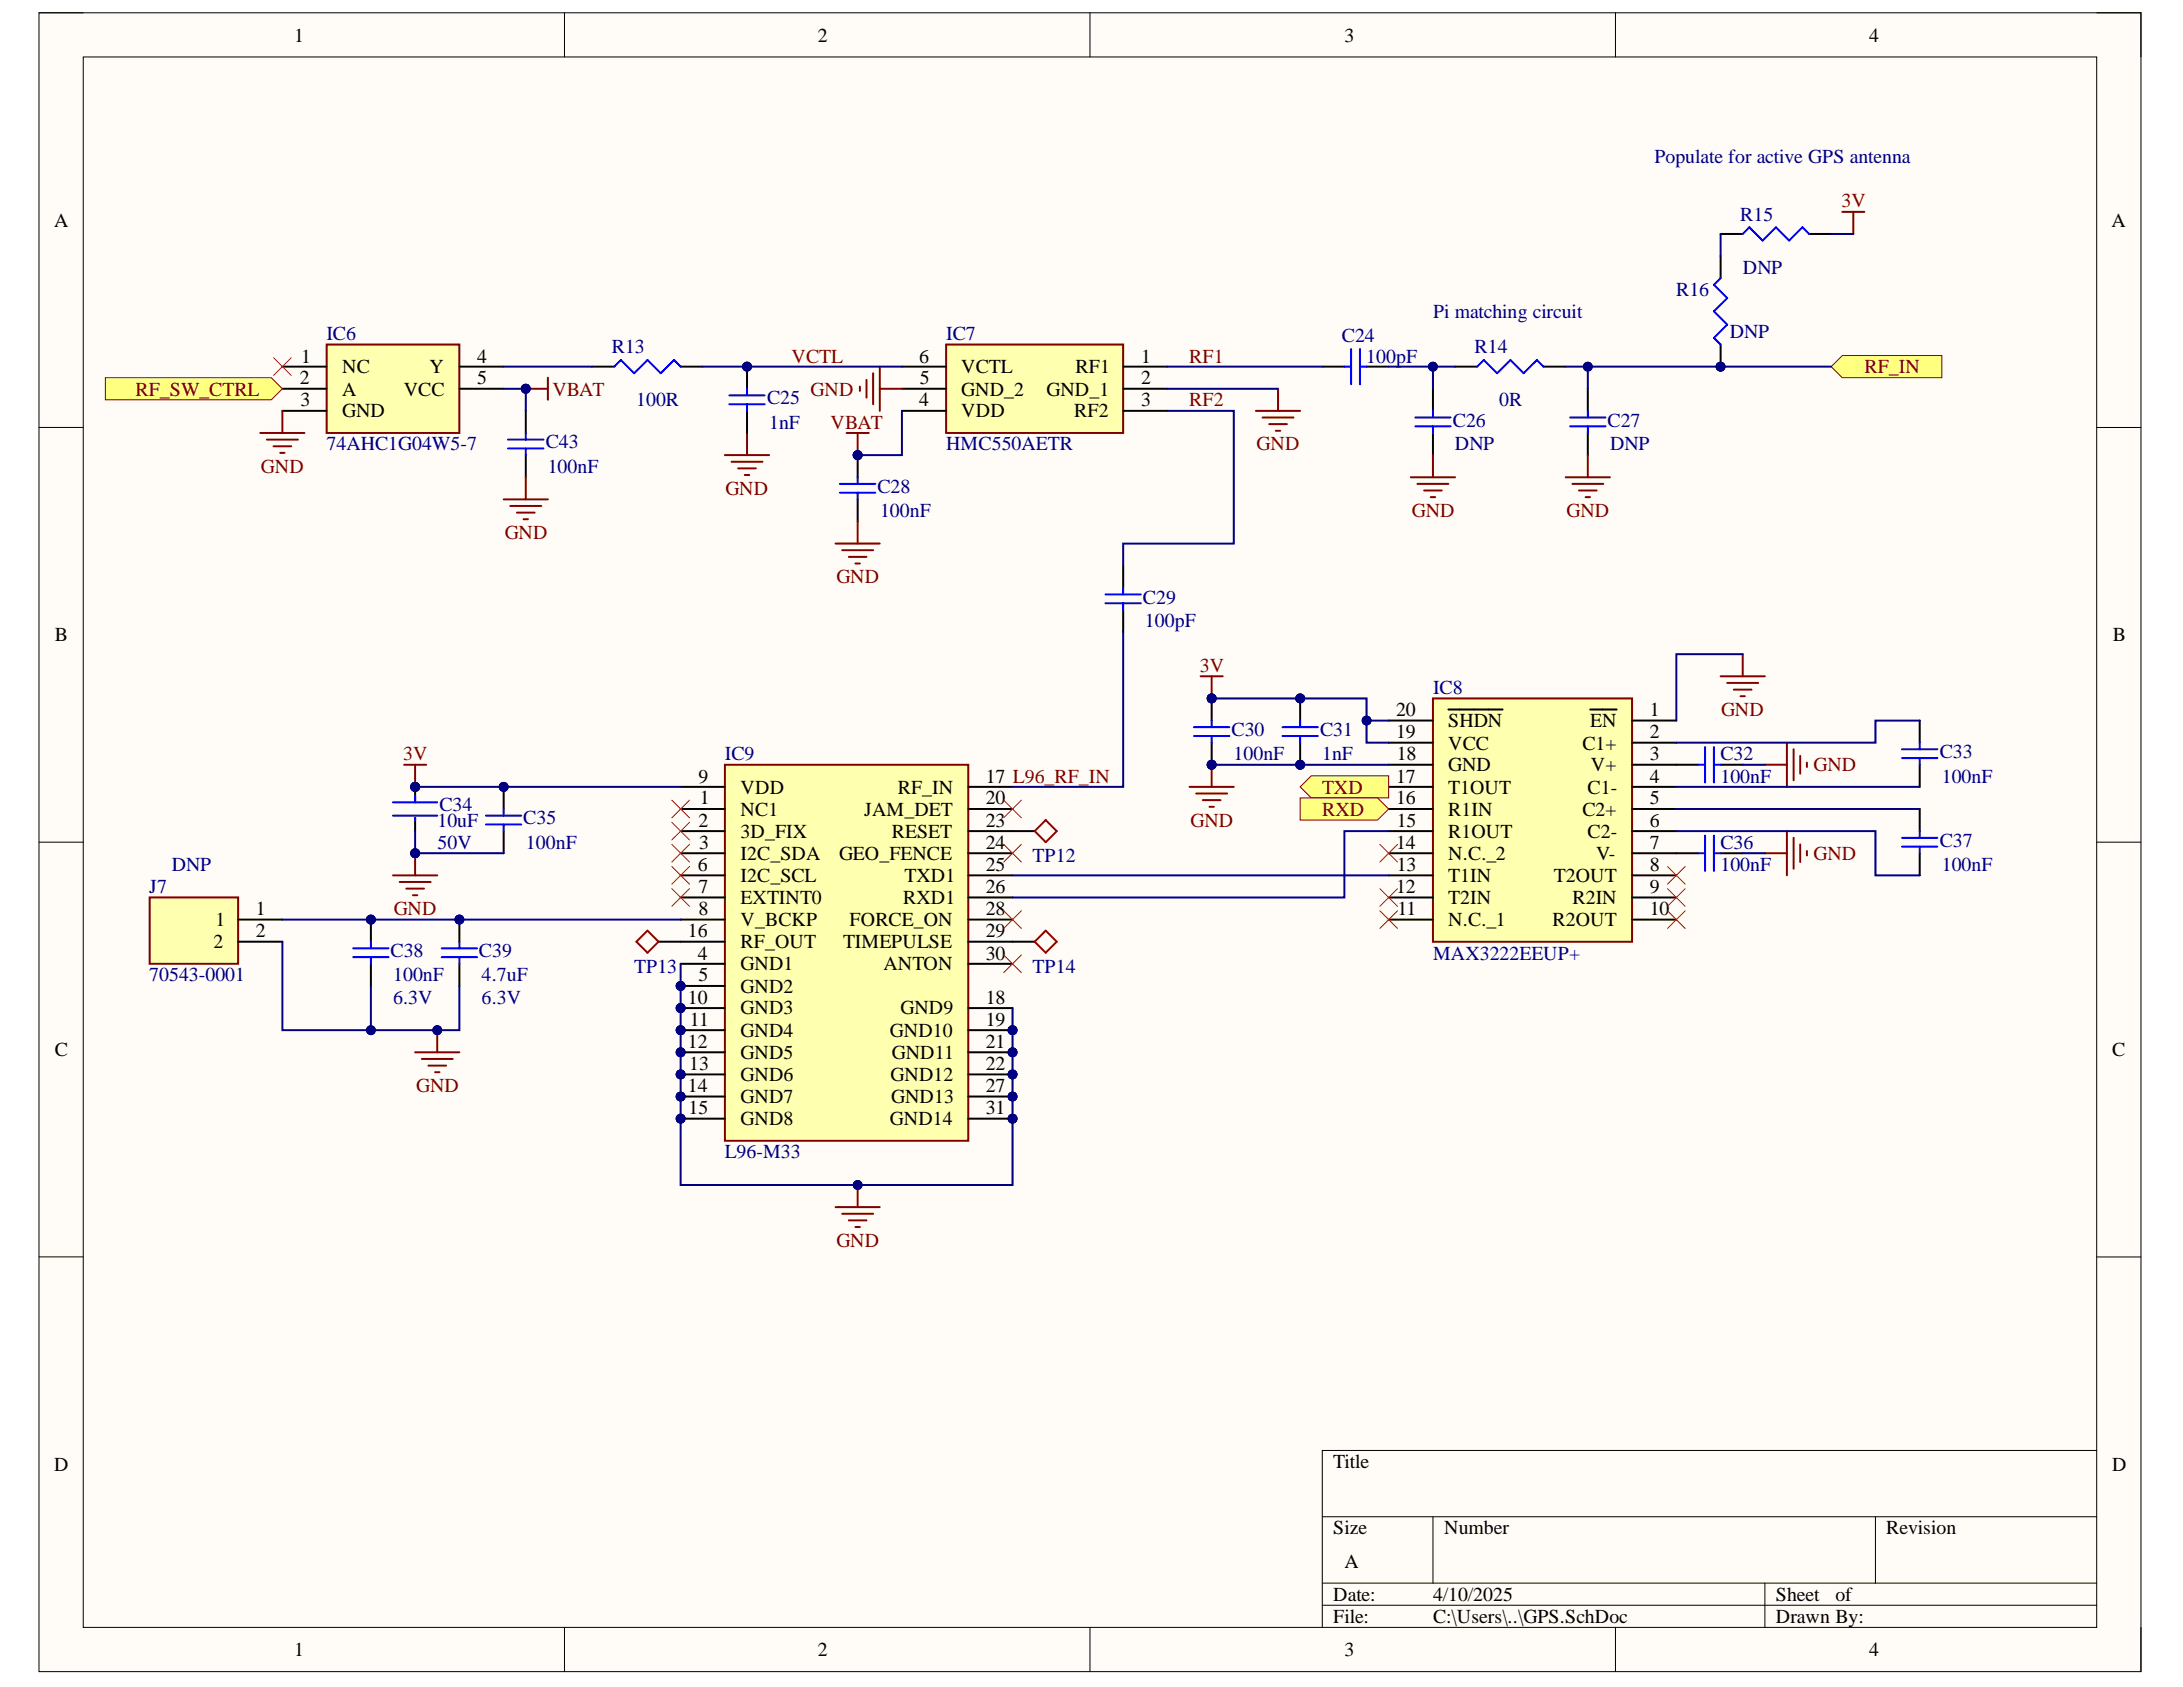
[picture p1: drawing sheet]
<svg xmlns="http://www.w3.org/2000/svg" width="279mm" height="216mm" viewBox="0 0 279 216" stroke-linecap="round" stroke-linejoin="round" font-family="sans-serif">
<defs><g id="words">
<g font-size="2.5">
<text x="37.6" y="5.3">1</text>
<text x="104.7" y="5.3">2</text>
<text x="172.1" y="5.3">3</text>
<text x="239.2" y="5.3">4</text>
<text x="6.9" y="29">A</text>
<text x="270.3" y="29">A</text>
<text x="38.6" y="46.4">1</text>
<text x="43.8" y="47.8">NC</text>
<text x="55" y="47.8">Y</text>
<text x="61.1" y="46.4">4</text>
<text x="117.6" y="46.4">6</text>
<text x="123" y="47.8">VCTL</text>
<text x="137.7" y="47.8">RF1</text>
<text x="146" y="46.4">1</text>
<text x="38.4" y="49.2">2</text>
<text x="38.5" y="52">3</text>
<text x="43.8" y="50.6">A</text>
<text x="43.8" y="53.4">GND</text>
<text x="51.7" y="50.6">VCC</text>
<text x="61.1" y="49.2">5</text>
<text x="117.6" y="52">4</text>
<text x="117.7" y="49.2">5</text>
<text x="123" y="50.6">GND_2</text>
<text x="123" y="53.4">VDD</text>
<text x="133.9" y="50.6">GND_1</text>
<text x="137.5" y="53.4">RF2</text>
<text x="146" y="49.2">2</text>
<text x="146" y="52">3</text>
<text x="7" y="82.1">B</text>
<text x="270.4" y="82.1">B</text>
<text x="178.7" y="91.6">20</text>
<text x="178.7" y="94.5">19</text>
<text x="185.4" y="93.1">SHDN</text>
<text x="185.4" y="95.9">VCC</text>
<text x="202.5" y="95.9">C1+</text>
<text x="203.5" y="93.1">EN</text>
<text x="211.1" y="91.6">1</text>
<text x="211.1" y="94.5">2</text>
<text x="89.4" y="100.2">9</text>
<text x="94.8" y="101.6">VDD</text>
<text x="114.9" y="101.6">RF_IN</text>
<text x="126.2" y="100.2">17 L96_RF_IN</text>
<text x="178.7" y="100.2">17</text>
<text x="178.8" y="97.3">18</text>
<text x="185.4" y="98.7">GND</text>
<text x="185.4" y="101.6">T1OUT</text>
<text x="203.2" y="101.6">C1-</text>
<text x="203.6" y="98.7">V+</text>
<text x="211.1" y="97.3">3</text>
<text x="211.1" y="100.2">4</text>
<text x="89.4" y="105.8">2</text>
<text x="89.5" y="103">1</text>
<text x="94.8" y="104.4">NC1</text>
<text x="94.8" y="107.3">3D_FIX</text>
<text x="110.6" y="104.4">JAM_DET</text>
<text x="114.2" y="107.3">RESET</text>
<text x="126.2" y="103">20</text>
<text x="126.2" y="105.8">23</text>
<text x="178.7" y="103">16</text>
<text x="178.8" y="105.8">15</text>
<text x="185.4" y="104.4">R1IN</text>
<text x="185.4" y="107.3">R1OUT</text>
<text x="202.5" y="104.4">C2+</text>
<text x="203.2" y="107.3">C2-</text>
<text x="211.1" y="103">5</text>
<text x="211.1" y="105.8">6</text>
<text x="89.3" y="111.5">6</text>
<text x="89.5" y="108.6">3</text>
<text x="94.8" y="110.1">I2C_SDA</text>
<text x="94.8" y="112.8">I2C_SCL</text>
<text x="107.4" y="110.1">GEO_FENCE</text>
<text x="115.8" y="112.8">TXD1</text>
<text x="126.2" y="108.6">24</text>
<text x="126.2" y="111.5">25</text>
<text x="178.7" y="108.6">14</text>
<text x="178.8" y="111.5">13</text>
<text x="185.4" y="110.1">N.C._2</text>
<text x="185.4" y="112.8">T1IN</text>
<text x="198.9" y="112.8">T2OUT</text>
<text x="204.3" y="110.1">V-</text>
<text x="211.1" y="108.6">7</text>
<text x="211.1" y="111.5">8</text>
<text x="27.6" y="118.5">1</text>
<text x="32.7" y="117.2">1</text>
<text x="32.7" y="119.9">2</text>
<text x="88" y="119.9">16</text>
<text x="89.4" y="114.3">7</text>
<text x="89.4" y="117.2">8</text>
<text x="94.8" y="115.7">EXTINT0</text>
<text x="94.8" y="118.5">V_BCKP</text>
<text x="108.7" y="118.5">FORCE_ON</text>
<text x="115.6" y="115.7">RXD1</text>
<text x="126.2" y="114.3">26</text>
<text x="126.2" y="117.2">28</text>
<text x="126.2" y="119.9">29</text>
<text x="178.7" y="114.3">12</text>
<text x="178.8" y="117.2">11</text>
<text x="185.4" y="115.7">T2IN</text>
<text x="185.4" y="118.5">N.C._1</text>
<text x="198.7" y="118.5">R2OUT</text>
<text x="201.3" y="115.7">R2IN</text>
<text x="211.1" y="114.3">9</text>
<text x="211.1" y="117.2">10</text>
<text x="27.3" y="121.4">2</text>
<text x="89.3" y="122.8">4</text>
<text x="89.4" y="125.6">5</text>
<text x="94.8" y="124.2">GND1</text>
<text x="94.8" y="121.4">RF_OUT</text>
<text x="107.9" y="121.4">TIMEPULSE</text>
<text x="113.1" y="124.2">ANTON</text>
<text x="126.2" y="122.8">30</text>
<text x="88" y="128.5">10</text>
<text x="88.3" y="131.3">11</text>
<text x="94.8" y="127">GND2</text>
<text x="94.8" y="129.8">GND3</text>
<text x="115.3" y="129.8">GND9</text>
<text x="126.2" y="128.5">18</text>
<text x="126.2" y="131.3">19</text>
<text x="7" y="135.2">C</text>
<text x="88" y="134.1">12</text>
<text x="88.2" y="136.9">13</text>
<text x="94.8" y="132.7">GND4</text>
<text x="94.8" y="135.5">GND5</text>
<text x="113.9" y="132.7">GND10</text>
<text x="114.2" y="135.5">GND11</text>
<text x="126.2" y="134.1">21</text>
<text x="126.2" y="136.9">22</text>
<text x="270.3" y="135.2">C</text>
<text x="88" y="139.8">14</text>
<text x="88.1" y="142.6">15</text>
<text x="94.8" y="138.4">GND6</text>
<text x="94.8" y="141.2">GND7</text>
<text x="114" y="138.4">GND12</text>
<text x="114.1" y="141.2">GND13</text>
<text x="126.2" y="139.8">27</text>
<text x="126.2" y="142.6">31</text>
<text x="94.8" y="144">GND8</text>
<text x="113.9" y="144">GND14</text>
<text x="6.9" y="188.2">D</text>
<text x="170.6" y="187.9">Title</text>
<text x="270.3" y="188.2">D</text>
<text x="170.6" y="196.4">Size</text>
<text x="184.9" y="196.4">Number</text>
<text x="241.4" y="196.4">Revision</text>
<text x="172.1" y="200.7">A</text>
<text x="170.6" y="204.9">Date:</text>
<text x="170.6" y="207.7">File:</text>
<text x="183.4" y="204.9">4/10/2025</text>
<text x="183.4" y="207.7">C:\Users\..\GPS.SchDoc</text>
<text x="227.3" y="204.9">Sheet</text>
<text x="227.3" y="207.7">Drawn By:</text>
<text x="234.9" y="204.9">of</text>
<text x="37.6" y="212">1</text>
<text x="104.7" y="212">2</text>
<text x="172.1" y="212">3</text>
<text x="239.2" y="212">4</text>
</g>
<g font-size="2.5" fill="#000080">
<text x="211.7" y="20.9">Populate for active GPS antenna</text>
<text x="222.7" y="28.2">R15</text>
<text x="223.1" y="35.1">DNP</text>
<text x="183.4" y="40.7">Pi matching circuit</text>
<text x="214.5" y="37.9">R16</text>
<text x="41.8" y="43.5">IC6</text>
<text x="78.3" y="45.2">R13</text>
<text x="121.1" y="43.5">IC7</text>
<text x="171.7" y="43.8">C24</text>
<text x="174.9" y="46.4">100pF</text>
<text x="188.7" y="45.2">R14</text>
<text x="221.4" y="43.3">DNP</text>
<text x="81.4" y="52">100R</text>
<text x="98.2" y="51.7">C25</text>
<text x="191.9" y="52">0R</text>
<text x="41.8" y="57.6">74AHC1G04W5-7</text>
<text x="69.8" y="57.4">C43</text>
<text x="98.4" y="54.9">1nF</text>
<text x="121.1" y="57.6">HMC550AETR</text>
<text x="185.9" y="54.6">C26</text>
<text x="186.2" y="57.6">DNP</text>
<text x="205.7" y="54.6">C27</text>
<text x="206.1" y="57.6">DNP</text>
<text x="70.1" y="60.5">100nF</text>
<text x="112.3" y="63.1">C28</text>
<text x="112.6" y="66.2">100nF</text>
<text x="146.3" y="77.3">C29</text>
<text x="146.5" y="80.3">100pF</text>
<text x="183.4" y="88.8">IC8</text>
<text x="157.6" y="94.2">C30</text>
<text x="169" y="94.2">C31</text>
<text x="92.8" y="97.3">IC9</text>
<text x="157.9" y="97.3">100nF</text>
<text x="169.2" y="97.3">1nF</text>
<text x="220.2" y="100.2">100nF</text>
<text x="220.2" y="97.3">C32</text>
<text x="248.3" y="97">C33</text>
<text x="248.5" y="100.2">100nF</text>
<text x="56" y="105.8">10uF</text>
<text x="56.2" y="103.8">C34</text>
<text x="67" y="105.5">C35</text>
<text x="22" y="111.5">DNP</text>
<text x="56" y="108.6">50V</text>
<text x="67.3" y="108.6">100nF</text>
<text x="132.2" y="110.3">TP12</text>
<text x="220.2" y="111.5">100nF</text>
<text x="220.2" y="108.6">C36</text>
<text x="248.3" y="108.4">C37</text>
<text x="248.5" y="111.5">100nF</text>
<text x="19.1" y="114.3">J7</text>
<text x="19.1" y="125.6">70543-0001</text>
<text x="50" y="122.5">C38</text>
<text x="50.3" y="125.6">100nF</text>
<text x="61.3" y="122.5">C39</text>
<text x="61.6" y="125.6">4.7uF</text>
<text x="81.2" y="124.5">TP13</text>
<text x="132.2" y="124.5">TP14</text>
<text x="183.4" y="122.8">MAX3222EEUP+</text>
<text x="50.3" y="128.5">6.3V</text>
<text x="61.6" y="128.5">6.3V</text>
<text x="92.8" y="148.3">L96-M33</text>
</g>
<g font-size="2.5" fill="#800000">
<text x="235.7" y="26.5">3V</text>
<text x="101.3" y="46.4">VCTL</text>
<text x="152.2" y="46.4">RF1</text>
<text x="238.6" y="47.8">RF_IN</text>
<text x="17.3" y="50.6">RF_SW_CTRL</text>
<text x="70.7" y="50.6">VBAT</text>
<text x="103.8" y="50.6">GND</text>
<text x="152.2" y="52">RF2</text>
<text x="106.3" y="54.9">VBAT</text>
<text x="160.8" y="57.6">GND</text>
<text x="33.4" y="60.5">GND</text>
<text x="92.8" y="63.3">GND</text>
<text x="64.6" y="69">GND</text>
<text x="180.7" y="66.2">GND</text>
<text x="200.5" y="66.2">GND</text>
<text x="107.1" y="74.6">GND</text>
<text x="153.6" y="86">3V</text>
<text x="220.3" y="91.6">GND</text>
<text x="51.6" y="97.3">3V</text>
<text x="169.2" y="101.6">TXD</text>
<text x="232.1" y="98.7">GND</text>
<text x="152.4" y="105.8">GND</text>
<text x="169.2" y="104.4">RXD</text>
<text x="232.1" y="110.1">GND</text>
<text x="50.4" y="117.2">GND</text>
<text x="53.3" y="139.8">GND</text>
<text x="107.1" y="159.6">GND</text>
</g>
</g></defs>
<path d="M5 1.6h269v212.3h-269z" fill-rule="evenodd" fill="#fffcf8"/>
<path d="M5 1.6h269v212.3h-269z" fill="none" stroke="#000" stroke-width=".13"/>
<path d="M10.7 7.3h257.7v201h-257.7z" fill-rule="evenodd" fill="#fffcf8"/>
<g fill="none" stroke="#000" stroke-width=".13">
<path d="M5 1.6h5.7M10.7 7.3h257.7v201h-257.7zM72.2 1.6v5.7M139.5 1.6v5.7M206.8 1.6v5.7M268.4 1.6h5.6v5.7M5 54.7h5.7M268.4 54.7h5.6M5 107.8h5.7M268.4 107.8h5.6M5 160.9h5.7M268.4 160.9h5.6"/>
<path d="M169.2 194.1h99.2M183.4 194.1v8.5M240 194.1v8.5M268.4 185.6h-99.2v22.7M72.2 208.3v5.6M139.5 208.3v5.6M169.2 202.6h99.2M169.2 205.4h99.2M206.8 208.3v5.6M225.9 202.6v5.7M274 208.3v5.6"/>
</g>
<circle cx="58.8" cy="117.7" r=".57" fill="#000080"/>
<circle cx="58.8" cy="117.7" r=".57" fill="none" stroke="#000080" stroke-width=".13"/>
<path d="M58.8 117.7v2.8M58.8 123.3v2.9" fill="none" stroke="#000" stroke-width=".25"/>
<circle cx="58.8" cy="117.7" r=".57" fill="#000080"/>
<circle cx="58.8" cy="117.7" r=".57" fill="none" stroke="#000080" stroke-width=".13"/>
<path d="M56.5 121.4h4.6M56.5 122.5h4.6M58.8 120.5v.9M58.8 122.5v.8" fill="none" stroke="#00f" stroke-width=".25"/>
<circle cx="47.5" cy="117.7" r=".57" fill="#000080"/>
<circle cx="47.5" cy="117.7" r=".57" fill="none" stroke="#000080" stroke-width=".13"/>
<path d="M47.5 117.7v2.8M47.5 123.3v2.9" fill="none" stroke="#000" stroke-width=".25"/>
<circle cx="47.5" cy="117.7" r=".57" fill="#000080"/>
<circle cx="47.5" cy="117.7" r=".57" fill="none" stroke="#000080" stroke-width=".13"/>
<path d="M45.2 121.4h4.5M45.2 122.5h4.5M47.5 120.5v.9M47.5 122.5v.8" fill="none" stroke="#00f" stroke-width=".25"/>
<path d="M53.1 134.7h5.7M54 135.5h3.9M54.8 136.4h2.3M55.7 137.2h.5M56 131.8v2.9" fill="none" stroke="#800000" stroke-width=".25"/>
<circle cx="56" cy="131.8" r=".57" fill="#000080"/>
<circle cx="56" cy="131.8" r=".57" fill="none" stroke="#000080" stroke-width=".13"/>
<path d="M19.2 114.9h11.3v8.4h-11.3z" fill-rule="evenodd" fill="#ffffb0"/>
<path d="M19.2 114.9h11.3v8.4h-11.3z" fill="none" stroke="#800000" stroke-width=".25"/>
<path d="M30.5 117.7h5.6M30.5 120.5h5.6" fill="none" stroke="#000" stroke-width=".25"/>
<path d="M183.4 89.4h25.5v31.1h-25.5z" fill-rule="evenodd" fill="#ffffb0"/>
<path d="M183.4 89.4h25.5v31.1h-25.5zM220.2 86.6h5.7M221.1 87.4h3.9M221.9 88.3h2.3M222.8 89.1h.5M223.1 83.7v2.9" fill="none" stroke="#800000" stroke-width=".25"/>
<g fill="none" stroke="#000" stroke-width=".25">
<path d="M177.7 92.2h5.7M177.7 95h5.7M177.7 97.9h5.7M185.4 90.8h6.9M203.5 90.8h3.4M208.9 92.2h5.7M208.9 95h5.7M208.9 97.9h5.7M245.7 92.2v2.8M245.7 97.9v2.8M177.7 100.7h5.7M177.7 103.5h5.7"/>
<path d="M177.7 106.4h5.7M177.7 109.2h5.7M177.7 112h5.7M177.7 114.9h5.7M177.7 117.7h5.7M208.9 100.7h5.7M208.9 103.5h5.7M208.9 106.4h5.7M208.9 109.2h5.7M208.9 112h5.7M208.9 114.9h5.7M208.9 117.7h5.7"/>
<path d="M245.7 103.5v2.9M245.7 109.2v2.8"/>
</g>
<path d="M176.6 116.6l2.3 2.2M176.6 108.1l2.3 2.2M176.6 113.7l2.3 2.3M178.9 116.6l-2.3 2.2M178.9 108.1l-2.3 2.2M178.9 113.7l-2.3 2.3" fill="none" stroke="#f00" stroke-width=".13"/>
<path d="M243.4 95.9h4.6M243.4 97h4.6M245.7 95v.9M245.7 97v.9M243.4 107.2h4.6M243.4 108.4h4.6M245.7 106.4v.8M245.7 108.4v.8" fill="none" stroke="#00f" stroke-width=".25"/>
<path d="M166.4 100.7l1.4-1.4h9.9v2.8h-9.9z" fill-rule="evenodd" fill="#ffff80"/>
<path d="M166.4 100.7l1.4-1.4h9.9v2.8h-9.9z" fill="none" stroke="#800000" stroke-width=".13"/>
<circle cx="155.1" cy="97.9" r=".57" fill="#000080"/>
<circle cx="155.1" cy="97.9" r=".57" fill="none" stroke="#000080" stroke-width=".13"/>
<circle cx="155.1" cy="89.4" r=".57" fill="#000080"/>
<circle cx="155.1" cy="89.4" r=".57" fill="none" stroke="#000080" stroke-width=".13"/>
<path d="M155.1 95v2.9" fill="none" stroke="#000" stroke-width=".25"/>
<circle cx="155.1" cy="97.9" r=".57" fill="#000080"/>
<circle cx="155.1" cy="97.9" r=".57" fill="none" stroke="#000080" stroke-width=".13"/>
<path d="M155.1 89.4v2.8" fill="none" stroke="#000" stroke-width=".25"/>
<circle cx="155.1" cy="89.4" r=".57" fill="#000080"/>
<circle cx="155.1" cy="89.4" r=".57" fill="none" stroke="#000080" stroke-width=".13"/>
<path d="M152.8 93.1h4.5M152.8 94.2h4.5M155.1 92.2v.9M155.1 94.2v.8" fill="none" stroke="#00f" stroke-width=".25"/>
<path d="M155.1 97.9v2.8M152.2 100.7h5.7M153.1 101.6h4M153.9 102.4h2.3M154.8 103.3h.6" fill="none" stroke="#800000" stroke-width=".25"/>
<circle cx="155.1" cy="97.9" r=".57" fill="#000080"/>
<circle cx="155.1" cy="97.9" r=".57" fill="none" stroke="#000080" stroke-width=".13"/>
<path d="M153.7 86.5h2.8M155.1 86.5v2.9" fill="none" stroke="#800000" stroke-width=".25"/>
<circle cx="155.1" cy="89.4" r=".57" fill="#000080"/>
<circle cx="155.1" cy="89.4" r=".57" fill="none" stroke="#000080" stroke-width=".13"/>
<path d="M166.4 102.1h9.9l1.4 1.4-1.4 1.4h-9.9z" fill-rule="evenodd" fill="#ffff80"/>
<path d="M166.4 102.1h9.9l1.4 1.4-1.4 1.4h-9.9z" fill="none" stroke="#800000" stroke-width=".13"/>
<path d="M213.4 110.9l2.3 2.3M213.4 113.7l2.3 2.3M213.4 116.6l2.3 2.2M215.7 110.9l-2.3 2.3M215.7 113.7l-2.3 2.3M215.7 116.6l-2.3 2.2" fill="none" stroke="#f00" stroke-width=".13"/>
<path d="M214.6 97.9h2.8M220.2 97.9h2.9M214.6 109.2h2.8M220.2 109.2h2.9" fill="none" stroke="#000" stroke-width=".25"/>
<path d="M217.4 97.9h.8M218.2 95.6v4.5M219.4 95.6v4.5M219.4 97.9h.8M217.4 109.2h.8M218.2 106.9v4.6M219.4 106.9v4.6M219.4 109.2h.8" fill="none" stroke="#00f" stroke-width=".25"/>
<path d="M225.9 97.9h2.8M228.7 95v5.7M229.6 95.9v4M230.4 96.7v2.3M231.3 97.6v.6M225.9 109.2h2.8M228.7 106.4v5.6M229.6 107.2v4M230.4 108.1v2.2M231.3 108.9v.6" fill="none" stroke="#800000" stroke-width=".25"/>
<path d="M121.1 44.1h22.7v11.3h-22.7z" fill-rule="evenodd" fill="#ffffb0"/>
<path d="M121.1 44.1h22.7v11.3h-22.7z" fill="none" stroke="#800000" stroke-width=".25"/>
<path d="M115.4 46.9h5.7M115.4 49.8h5.7M115.4 52.6h5.7M143.8 46.9h5.6M143.8 49.8h5.6M143.8 52.6h5.6" fill="none" stroke="#000" stroke-width=".25"/>
<path d="M234.4 46.9l1.4-1.4h12.7v2.8h-12.7z" fill-rule="evenodd" fill="#ffff80"/>
<path d="M234.4 46.9l1.4-1.4h12.7v2.8h-12.7z" fill="none" stroke="#800000" stroke-width=".13"/>
<path d="M92.8 58.2h5.6M93.6 59.1h4M94.5 59.9h2.2M95.6 55.4v2.8M160.7 52.6h5.7M161.6 53.4h4M162.4 54.3h2.3M163.3 55.1h.6M163.6 49.8v2.8M95.3 60.8h.6" fill="none" stroke="#800000" stroke-width=".25"/>
<circle cx="95.6" cy="46.9" r=".57" fill="#000080"/>
<circle cx="95.6" cy="46.9" r=".57" fill="none" stroke="#000080" stroke-width=".13"/>
<path d="M95.6 46.9v2.9M95.6 52.6v2.8" fill="none" stroke="#000" stroke-width=".25"/>
<circle cx="95.6" cy="46.9" r=".57" fill="#000080"/>
<circle cx="95.6" cy="46.9" r=".57" fill="none" stroke="#000080" stroke-width=".13"/>
<path d="M78.6 46.9l.9-.8 1.7 1.7 1.7-1.7 1.7 1.7 1.7-1.7 .8 .8M93.3 50.6h4.6M93.3 51.7h4.6M95.6 49.8v.8M95.6 51.7v.9" fill="none" stroke="#00f" stroke-width=".25"/>
<path d="M75.8 46.9h2.8M87.1 46.9h2.8" fill="none" stroke="#000" stroke-width=".25"/>
<path d="M108.4 55.4h2.8M109.8 55.4v2.8" fill="none" stroke="#800000" stroke-width=".25"/>
<circle cx="109.8" cy="58.2" r=".57" fill="#000080"/>
<circle cx="109.8" cy="58.2" r=".57" fill="none" stroke="#000080" stroke-width=".13"/>
<circle cx="109.8" cy="58.2" r=".57" fill="#000080"/>
<circle cx="109.8" cy="58.2" r=".57" fill="none" stroke="#000080" stroke-width=".13"/>
<path d="M109.8 58.2v2.9M109.8 63.9v2.8" fill="none" stroke="#000" stroke-width=".25"/>
<circle cx="109.8" cy="58.2" r=".57" fill="#000080"/>
<circle cx="109.8" cy="58.2" r=".57" fill="none" stroke="#000080" stroke-width=".13"/>
<g fill="none" stroke="#00f" stroke-width=".25">
<path d="M172.1 46.9h.8M172.9 44.7v4.5M174.1 44.7v4.5M174.1 46.9h.8M181.1 54.6h4.6M181.1 53.4h4.6M183.4 52.6v.8M183.4 54.6v.8M189.1 46.9l.8-.8 1.7 1.7 1.7-1.7 1.7 1.7 1.7-1.7 .9 .8M201 54.6h4.5M201 53.4h4.5M203.2 52.6v.8"/>
<path d="M203.2 54.6v.8M107.5 61.9h4.5M107.5 63.1h4.5M109.8 61.1v.8M109.8 63.1v.8M141.5 77.2h4.5M141.5 76.1h4.5M143.8 75.2v.9M143.8 77.2v.9"/>
</g>
<g fill="none" stroke="#800000" stroke-width=".25">
<path d="M110.1 49.5v.5M110.9 48.6v2.3M111.8 47.8v3.9M112.6 46.9v5.7M112.6 49.8h2.8M183.4 58.2v2.9M203.2 58.2v2.9M106.9 69.6h5.7M107.8 70.4h4M108.6 71.3h2.3M109.5 72.1h.6M109.8 66.7v2.9"/>
<path d="M180.6 61.1h5.6M181.4 61.9h4M182.3 62.8h2.2M183.1 63.6h.6M200.4 61.1h5.7M201.2 61.9h4M202.1 62.8h2.3M202.9 63.6h.6"/>
</g>
<path d="M169.2 46.9h2.9M174.9 46.9h2.8M183.4 49.8v2.8M183.4 55.4v2.8M186.2 46.9h2.9M197.6 46.9h2.8M203.2 49.8v2.8M203.2 55.4v2.8M143.8 72.4v2.8M143.8 78.1v2.8" fill="none" stroke="#000" stroke-width=".25"/>
<circle cx="166.4" cy="97.9" r=".57" fill="#000080"/>
<circle cx="166.4" cy="97.9" r=".57" fill="none" stroke="#000080" stroke-width=".13"/>
<circle cx="166.4" cy="89.4" r=".57" fill="#000080"/>
<circle cx="166.4" cy="89.4" r=".57" fill="none" stroke="#000080" stroke-width=".13"/>
<path d="M166.4 95v2.9" fill="none" stroke="#000" stroke-width=".25"/>
<circle cx="166.4" cy="97.9" r=".57" fill="#000080"/>
<circle cx="166.4" cy="97.9" r=".57" fill="none" stroke="#000080" stroke-width=".13"/>
<path d="M166.4 89.4v2.8" fill="none" stroke="#000" stroke-width=".25"/>
<circle cx="166.4" cy="89.4" r=".57" fill="#000080"/>
<circle cx="166.4" cy="89.4" r=".57" fill="none" stroke="#000080" stroke-width=".13"/>
<path d="M164.1 93.1h4.6M164.1 94.2h4.6M166.4 92.2v.9M166.4 94.2v.8" fill="none" stroke="#00f" stroke-width=".25"/>
<circle cx="87.1" cy="126.2" r=".57" fill="#000080"/>
<circle cx="87.1" cy="126.2" r=".57" fill="none" stroke="#000080" stroke-width=".13"/>
<circle cx="87.1" cy="129" r=".57" fill="#000080"/>
<circle cx="87.1" cy="129" r=".57" fill="none" stroke="#000080" stroke-width=".13"/>
<circle cx="87.1" cy="131.8" r=".57" fill="#000080"/>
<circle cx="87.1" cy="131.8" r=".57" fill="none" stroke="#000080" stroke-width=".13"/>
<circle cx="87.1" cy="134.7" r=".57" fill="#000080"/>
<circle cx="87.1" cy="134.7" r=".57" fill="none" stroke="#000080" stroke-width=".13"/>
<circle cx="87.1" cy="137.5" r=".57" fill="#000080"/>
<circle cx="87.1" cy="137.5" r=".57" fill="none" stroke="#000080" stroke-width=".13"/>
<circle cx="87.1" cy="140.3" r=".57" fill="#000080"/>
<circle cx="87.1" cy="140.3" r=".57" fill="none" stroke="#000080" stroke-width=".13"/>
<circle cx="87.1" cy="143.2" r=".57" fill="#000080"/>
<circle cx="87.1" cy="143.2" r=".57" fill="none" stroke="#000080" stroke-width=".13"/>
<circle cx="129.6" cy="131.8" r=".57" fill="#000080"/>
<circle cx="129.6" cy="131.8" r=".57" fill="none" stroke="#000080" stroke-width=".13"/>
<circle cx="129.6" cy="134.7" r=".57" fill="#000080"/>
<circle cx="129.6" cy="134.7" r=".57" fill="none" stroke="#000080" stroke-width=".13"/>
<circle cx="129.6" cy="137.5" r=".57" fill="#000080"/>
<circle cx="129.6" cy="137.5" r=".57" fill="none" stroke="#000080" stroke-width=".13"/>
<circle cx="129.6" cy="140.3" r=".57" fill="#000080"/>
<circle cx="129.6" cy="140.3" r=".57" fill="none" stroke="#000080" stroke-width=".13"/>
<circle cx="129.6" cy="143.2" r=".57" fill="#000080"/>
<circle cx="129.6" cy="143.2" r=".57" fill="none" stroke="#000080" stroke-width=".13"/>
<path d="M92.8 97.9h31.1v48.1h-31.1z" fill-rule="evenodd" fill="#ffffb0"/>
<path d="M92.8 97.9h31.1v48.1h-31.1z" fill="none" stroke="#800000" stroke-width=".25"/>
<path d="M87.1 103.5h5.7M87.1 106.4h5.7M87.1 109.2h5.7M87.1 123.3h5.7M87.1 126.2h5.7" fill="none" stroke="#000" stroke-width=".25"/>
<circle cx="87.1" cy="126.2" r=".57" fill="#000080"/>
<circle cx="87.1" cy="126.2" r=".57" fill="none" stroke="#000080" stroke-width=".13"/>
<path d="M87.1 112h5.7M87.1 114.9h5.7M87.1 117.7h5.7M87.1 100.7h5.7M87.1 129h5.7" fill="none" stroke="#000" stroke-width=".25"/>
<circle cx="87.1" cy="129" r=".57" fill="#000080"/>
<circle cx="87.1" cy="129" r=".57" fill="none" stroke="#000080" stroke-width=".13"/>
<path d="M87.1 131.8h5.7" fill="none" stroke="#000" stroke-width=".25"/>
<circle cx="87.1" cy="131.8" r=".57" fill="#000080"/>
<circle cx="87.1" cy="131.8" r=".57" fill="none" stroke="#000080" stroke-width=".13"/>
<path d="M87.1 134.7h5.7" fill="none" stroke="#000" stroke-width=".25"/>
<circle cx="87.1" cy="134.7" r=".57" fill="#000080"/>
<circle cx="87.1" cy="134.7" r=".57" fill="none" stroke="#000080" stroke-width=".13"/>
<path d="M87.1 137.5h5.7" fill="none" stroke="#000" stroke-width=".25"/>
<circle cx="87.1" cy="137.5" r=".57" fill="#000080"/>
<circle cx="87.1" cy="137.5" r=".57" fill="none" stroke="#000080" stroke-width=".13"/>
<path d="M87.1 140.3h5.7" fill="none" stroke="#000" stroke-width=".25"/>
<circle cx="87.1" cy="140.3" r=".57" fill="#000080"/>
<circle cx="87.1" cy="140.3" r=".57" fill="none" stroke="#000080" stroke-width=".13"/>
<path d="M87.1 143.2h5.7" fill="none" stroke="#000" stroke-width=".25"/>
<circle cx="87.1" cy="143.2" r=".57" fill="#000080"/>
<circle cx="87.1" cy="143.2" r=".57" fill="none" stroke="#000080" stroke-width=".13"/>
<path d="M123.9 100.7h5.7M87.1 120.5h5.7M123.9 129h5.7M123.9 131.8h5.7" fill="none" stroke="#000" stroke-width=".25"/>
<circle cx="129.6" cy="131.8" r=".57" fill="#000080"/>
<circle cx="129.6" cy="131.8" r=".57" fill="none" stroke="#000080" stroke-width=".13"/>
<path d="M123.9 103.5h5.7M123.9 134.7h5.7" fill="none" stroke="#000" stroke-width=".25"/>
<circle cx="129.6" cy="134.7" r=".57" fill="#000080"/>
<circle cx="129.6" cy="134.7" r=".57" fill="none" stroke="#000080" stroke-width=".13"/>
<path d="M123.9 137.5h5.7" fill="none" stroke="#000" stroke-width=".25"/>
<circle cx="129.6" cy="137.5" r=".57" fill="#000080"/>
<circle cx="129.6" cy="137.5" r=".57" fill="none" stroke="#000080" stroke-width=".13"/>
<path d="M123.9 106.4h5.7M123.9 109.2h5.7M123.9 112h5.7M123.9 114.9h5.7M123.9 140.3h5.7" fill="none" stroke="#000" stroke-width=".25"/>
<circle cx="129.6" cy="140.3" r=".57" fill="#000080"/>
<circle cx="129.6" cy="140.3" r=".57" fill="none" stroke="#000080" stroke-width=".13"/>
<path d="M123.9 117.7h5.7M123.9 120.5h5.7M123.9 123.3h5.7M123.9 143.2h5.7" fill="none" stroke="#000" stroke-width=".25"/>
<circle cx="129.6" cy="143.2" r=".57" fill="#000080"/>
<circle cx="129.6" cy="143.2" r=".57" fill="none" stroke="#000080" stroke-width=".13"/>
<path d="M86 102.4l2.2 2.3M86 105.2l2.2 2.3M86 108.1l2.2 2.2M86 110.9l2.2 2.3M88.2 102.4l-2.2 2.3M88.2 105.2l-2.2 2.3M88.2 108.1l-2.2 2.2M88.2 110.9l-2.2 2.3" fill="none" stroke="#f00" stroke-width=".13"/>
<path d="M106.9 154.5h5.7M107.8 155.3h4M108.6 156.2h2.3M109.5 157h.6M109.8 151.7v2.8" fill="none" stroke="#800000" stroke-width=".25"/>
<circle cx="109.8" cy="151.7" r=".57" fill="#000080"/>
<circle cx="109.8" cy="151.7" r=".57" fill="none" stroke="#000080" stroke-width=".13"/>
<circle cx="53.1" cy="100.7" r=".57" fill="#000080"/>
<circle cx="53.1" cy="100.7" r=".57" fill="none" stroke="#000080" stroke-width=".13"/>
<path d="M53.1 100.7v2" fill="none" stroke="#000" stroke-width=".25"/>
<circle cx="53.1" cy="100.7" r=".57" fill="#000080"/>
<circle cx="53.1" cy="100.7" r=".57" fill="none" stroke="#000080" stroke-width=".13"/>
<path d="M53.1 104.7v1.7" fill="none" stroke="#000" stroke-width=".25"/>
<path d="M50.3 102.7h5.7M50.3 104.4h5.7M53.1 101.8v.9M53.1 104.7v.2" fill="none" stroke="#00f" stroke-width=".25"/>
<circle cx="64.5" cy="100.7" r=".57" fill="#000080"/>
<circle cx="64.5" cy="100.7" r=".57" fill="none" stroke="#000080" stroke-width=".13"/>
<path d="M64.5 100.7v2.8M64.5 106.4v2.8" fill="none" stroke="#000" stroke-width=".25"/>
<circle cx="64.5" cy="100.7" r=".57" fill="#000080"/>
<circle cx="64.5" cy="100.7" r=".57" fill="none" stroke="#000080" stroke-width=".13"/>
<path d="M62.2 104.4h4.5M62.2 105.5h4.5M64.5 103.5v.9M64.5 105.5v.9" fill="none" stroke="#00f" stroke-width=".25"/>
<path d="M50.3 112h5.7M51.1 112.9h4M52 113.7h2.3M52.9 114.6h.5M53.1 109.2v2.8" fill="none" stroke="#800000" stroke-width=".25"/>
<circle cx="53.1" cy="109.2" r=".57" fill="#000080"/>
<circle cx="53.1" cy="109.2" r=".57" fill="none" stroke="#000080" stroke-width=".13"/>
<path d="M51.7 97.9h2.8M53.1 97.9v2.8" fill="none" stroke="#800000" stroke-width=".25"/>
<circle cx="53.1" cy="100.7" r=".57" fill="#000080"/>
<circle cx="53.1" cy="100.7" r=".57" fill="none" stroke="#000080" stroke-width=".13"/>
<path d="M86 113.7l2.2 2.3M88.2 113.7l-2.2 2.3M128.5 116.6l2.2 2.2M128.5 108.1l2.2 2.2M128.5 102.4l2.2 2.3M130.7 116.6l-2.2 2.2M130.7 108.1l-2.2 2.2M130.7 102.4l-2.2 2.3M128.5 122.2l2.2 2.3M130.7 122.2l-2.2 2.3" fill="none" stroke="#f00" stroke-width=".13"/>
<path d="M129.6 106.4h2.8M84.3 120.5h2.8M129.6 120.5h2.8" fill="none" stroke="#000" stroke-width=".25"/>
<path d="M133.8 119.1l1.5 1.4-1.5 1.4-1.4-1.4zM133.8 104.9l1.5 1.5-1.5 1.4-1.4-1.4zM81.5 120.5l1.4-1.4 1.4 1.4-1.4 1.4z" fill="none" stroke="#980000" stroke-width=".25"/>
<circle cx="220.2" cy="46.9" r=".57" fill="#000080"/>
<circle cx="220.2" cy="46.9" r=".57" fill="none" stroke="#000080" stroke-width=".13"/>
<path d="M220.2 32.8v2.8M220.2 44.1v2.8" fill="none" stroke="#000" stroke-width=".25"/>
<circle cx="220.2" cy="46.9" r=".57" fill="#000080"/>
<circle cx="220.2" cy="46.9" r=".57" fill="none" stroke="#000080" stroke-width=".13"/>
<path d="M220.2 35.6l-.8 .9 1.7 1.7-1.7 1.6 1.7 1.7-1.7 1.7 .8 .9M223.1 29.9l.8-.8 1.7 1.7 1.7-1.7 1.7 1.7 1.7-1.7 .8 .8" fill="none" stroke="#00f" stroke-width=".25"/>
<path d="M220.2 29.9h2.9M231.5 29.9h2.9" fill="none" stroke="#000" stroke-width=".25"/>
<path d="M235.8 27.1h2.8M237.2 27.1v2.8" fill="none" stroke="#800000" stroke-width=".25"/>
<path d="M41.8 44.1h17v11.3h-17z" fill-rule="evenodd" fill="#ffffb0"/>
<path d="M41.8 44.1h17v11.3h-17z" fill="none" stroke="#800000" stroke-width=".25"/>
<path d="M36.1 46.9h5.7M36.1 49.8h5.7M36.1 52.6h5.7M58.8 46.9h5.7M58.8 49.8h5.7M67.3 52.6v2.8M67.3 58.2v2.9" fill="none" stroke="#000" stroke-width=".25"/>
<path d="M65 56.3h4.6M65 57.4h4.6M67.3 55.4v.9M67.3 57.4v.8" fill="none" stroke="#00f" stroke-width=".25"/>
<path d="M13.5 48.3h21.2l1.4 1.5-1.4 1.4h-21.2z" fill-rule="evenodd" fill="#ffff80"/>
<path d="M13.5 48.3h21.2l1.4 1.5-1.4 1.4h-21.2z" fill="none" stroke="#800000" stroke-width=".13"/>
<path d="M67.3 49.8h2.8M70.1 48.3v2.9M64.5 63.9h5.6M65.3 64.8h4M66.2 65.6h2.2M67 66.5h.6M67.3 61.1v2.8" fill="none" stroke="#800000" stroke-width=".25"/>
<circle cx="67.3" cy="49.8" r=".57" fill="#000080"/>
<circle cx="67.3" cy="49.8" r=".57" fill="none" stroke="#000080" stroke-width=".13"/>
<path d="M35 45.8l2.3 2.3M37.3 45.8l-2.3 2.3" fill="none" stroke="#f00" stroke-width=".13"/>
<path d="M33.3 55.4h5.7M34.2 56.3h3.9M35 57.1h2.3M35.9 58h.5M36.1 52.6v2.8" fill="none" stroke="#800000" stroke-width=".25"/>
<path d="M47.5 126.2v5.6" fill="none" stroke="#000080" stroke-width=".25"/>
<circle cx="47.5" cy="131.8" r=".57" fill="#000080"/>
<circle cx="47.5" cy="131.8" r=".57" fill="none" stroke="#000080" stroke-width=".13"/>
<path d="M177.7 92.2h-2.8v2.8h2.8M223.1 83.7h-8.5v8.5M129.6 112h48.1M214.6 106.4h25.4v5.6h5.7M214.6 100.7h31.1M214.6 103.5h31.1" fill="none" stroke="#000080" stroke-width=".25"/>
<circle cx="174.9" cy="92.2" r=".56" fill="#000080"/>
<circle cx="174.9" cy="92.2" r=".56" fill="none" stroke="#000080" stroke-width=".13"/>
<path d="M155.1 89.4h19.8v2.8" fill="none" stroke="#000080" stroke-width=".25"/>
<circle cx="155.1" cy="89.4" r=".57" fill="#000080"/>
<circle cx="155.1" cy="89.4" r=".57" fill="none" stroke="#000080" stroke-width=".13"/>
<circle cx="166.4" cy="89.4" r=".57" fill="#000080"/>
<circle cx="166.4" cy="89.4" r=".57" fill="none" stroke="#000080" stroke-width=".13"/>
<circle cx="174.9" cy="92.2" r=".56" fill="#000080"/>
<circle cx="174.9" cy="92.2" r=".56" fill="none" stroke="#000080" stroke-width=".13"/>
<path d="M155.1 97.9h22.6" fill="none" stroke="#000080" stroke-width=".25"/>
<circle cx="166.4" cy="97.9" r=".57" fill="#000080"/>
<circle cx="166.4" cy="97.9" r=".57" fill="none" stroke="#000080" stroke-width=".13"/>
<circle cx="155.1" cy="97.9" r=".57" fill="#000080"/>
<circle cx="155.1" cy="97.9" r=".57" fill="none" stroke="#000080" stroke-width=".13"/>
<path d="M89.9 46.9h25.5M223.1 97.9h2.8M245.7 92.2h-5.7v2.8h-25.4M177.7 106.4h-5.6v8.5h-42.5M223.1 109.2h2.8" fill="none" stroke="#000080" stroke-width=".25"/>
<circle cx="95.6" cy="46.9" r=".57" fill="#000080"/>
<circle cx="95.6" cy="46.9" r=".57" fill="none" stroke="#000080" stroke-width=".13"/>
<path d="M149.4 49.8h14.2M186.2 46.9h-2.8v2.9" fill="none" stroke="#000080" stroke-width=".25"/>
<circle cx="183.4" cy="46.9" r=".57" fill="#000080"/>
<circle cx="183.4" cy="46.9" r=".57" fill="none" stroke="#000080" stroke-width=".13"/>
<path d="M200.4 46.9h2.8v2.9" fill="none" stroke="#000080" stroke-width=".25"/>
<circle cx="203.2" cy="46.9" r=".57" fill="#000080"/>
<circle cx="203.2" cy="46.9" r=".57" fill="none" stroke="#000080" stroke-width=".13"/>
<path d="M149.4 46.9h19.8M177.7 46.9h5.7" fill="none" stroke="#000080" stroke-width=".25"/>
<circle cx="183.4" cy="46.9" r=".57" fill="#000080"/>
<circle cx="183.4" cy="46.9" r=".57" fill="none" stroke="#000080" stroke-width=".13"/>
<path d="M203.2 46.9h31.2" fill="none" stroke="#000080" stroke-width=".25"/>
<circle cx="203.2" cy="46.9" r=".57" fill="#000080"/>
<circle cx="203.2" cy="46.9" r=".57" fill="none" stroke="#000080" stroke-width=".13"/>
<circle cx="220.2" cy="46.9" r=".57" fill="#000080"/>
<circle cx="220.2" cy="46.9" r=".57" fill="none" stroke="#000080" stroke-width=".13"/>
<path d="M143.8 80.9v19.8h-14.2M87.1 123.3v28.4h42.5v-22.7" fill="none" stroke="#000080" stroke-width=".25"/>
<circle cx="87.1" cy="126.2" r=".57" fill="#000080"/>
<circle cx="87.1" cy="126.2" r=".57" fill="none" stroke="#000080" stroke-width=".13"/>
<circle cx="87.1" cy="129" r=".57" fill="#000080"/>
<circle cx="87.1" cy="129" r=".57" fill="none" stroke="#000080" stroke-width=".13"/>
<circle cx="87.1" cy="131.8" r=".57" fill="#000080"/>
<circle cx="87.1" cy="131.8" r=".57" fill="none" stroke="#000080" stroke-width=".13"/>
<circle cx="87.1" cy="134.7" r=".57" fill="#000080"/>
<circle cx="87.1" cy="134.7" r=".57" fill="none" stroke="#000080" stroke-width=".13"/>
<circle cx="87.1" cy="137.5" r=".57" fill="#000080"/>
<circle cx="87.1" cy="137.5" r=".57" fill="none" stroke="#000080" stroke-width=".13"/>
<circle cx="87.1" cy="140.3" r=".57" fill="#000080"/>
<circle cx="87.1" cy="140.3" r=".57" fill="none" stroke="#000080" stroke-width=".13"/>
<circle cx="87.1" cy="143.2" r=".57" fill="#000080"/>
<circle cx="87.1" cy="143.2" r=".57" fill="none" stroke="#000080" stroke-width=".13"/>
<circle cx="109.8" cy="151.7" r=".57" fill="#000080"/>
<circle cx="109.8" cy="151.7" r=".57" fill="none" stroke="#000080" stroke-width=".13"/>
<circle cx="129.6" cy="143.2" r=".57" fill="#000080"/>
<circle cx="129.6" cy="143.2" r=".57" fill="none" stroke="#000080" stroke-width=".13"/>
<circle cx="129.6" cy="140.3" r=".57" fill="#000080"/>
<circle cx="129.6" cy="140.3" r=".57" fill="none" stroke="#000080" stroke-width=".13"/>
<circle cx="129.6" cy="137.5" r=".57" fill="#000080"/>
<circle cx="129.6" cy="137.5" r=".57" fill="none" stroke="#000080" stroke-width=".13"/>
<circle cx="129.6" cy="134.7" r=".57" fill="#000080"/>
<circle cx="129.6" cy="134.7" r=".57" fill="none" stroke="#000080" stroke-width=".13"/>
<circle cx="129.6" cy="131.8" r=".57" fill="#000080"/>
<circle cx="129.6" cy="131.8" r=".57" fill="none" stroke="#000080" stroke-width=".13"/>
<path d="M53.1 100.7h34" fill="none" stroke="#000080" stroke-width=".25"/>
<circle cx="53.1" cy="100.7" r=".57" fill="#000080"/>
<circle cx="53.1" cy="100.7" r=".57" fill="none" stroke="#000080" stroke-width=".13"/>
<circle cx="64.5" cy="100.7" r=".57" fill="#000080"/>
<circle cx="64.5" cy="100.7" r=".57" fill="none" stroke="#000080" stroke-width=".13"/>
<path d="M53.1 106.4v2.8" fill="none" stroke="#000080" stroke-width=".25"/>
<circle cx="53.1" cy="109.2" r=".57" fill="#000080"/>
<circle cx="53.1" cy="109.2" r=".57" fill="none" stroke="#000080" stroke-width=".13"/>
<path d="M53.1 109.2h11.4" fill="none" stroke="#000080" stroke-width=".25"/>
<circle cx="53.1" cy="109.2" r=".57" fill="#000080"/>
<circle cx="53.1" cy="109.2" r=".57" fill="none" stroke="#000080" stroke-width=".13"/>
<path d="M115.4 52.6v5.6h-5.6" fill="none" stroke="#000080" stroke-width=".25"/>
<circle cx="109.8" cy="58.2" r=".57" fill="#000080"/>
<circle cx="109.8" cy="58.2" r=".57" fill="none" stroke="#000080" stroke-width=".13"/>
<path d="M220.2 29.9v2.9M234.4 29.9h2.8M64.5 46.9h11.3M64.5 49.8h2.8M149.4 52.6h8.5v17h-14.1v2.8" fill="none" stroke="#000080" stroke-width=".25"/>
<circle cx="67.3" cy="49.8" r=".57" fill="#000080"/>
<circle cx="67.3" cy="49.8" r=".57" fill="none" stroke="#000080" stroke-width=".13"/>
<path d="M67.3 49.8v2.8" fill="none" stroke="#000080" stroke-width=".25"/>
<circle cx="67.3" cy="49.8" r=".57" fill="#000080"/>
<circle cx="67.3" cy="49.8" r=".57" fill="none" stroke="#000080" stroke-width=".13"/>
<path d="M36.1 117.7h51" fill="none" stroke="#000080" stroke-width=".25"/>
<circle cx="58.8" cy="117.7" r=".57" fill="#000080"/>
<circle cx="58.8" cy="117.7" r=".57" fill="none" stroke="#000080" stroke-width=".13"/>
<circle cx="47.5" cy="117.7" r=".57" fill="#000080"/>
<circle cx="47.5" cy="117.7" r=".57" fill="none" stroke="#000080" stroke-width=".13"/>
<path d="M36.1 120.5v11.3h22.7v-5.6" fill="none" stroke="#000080" stroke-width=".25"/>
<circle cx="47.5" cy="131.8" r=".57" fill="#000080"/>
<circle cx="47.5" cy="131.8" r=".57" fill="none" stroke="#000080" stroke-width=".13"/>
<circle cx="56" cy="131.8" r=".57" fill="#000080"/>
<circle cx="56" cy="131.8" r=".57" fill="none" stroke="#000080" stroke-width=".13"/>
<use href="#words"/>
</svg>
